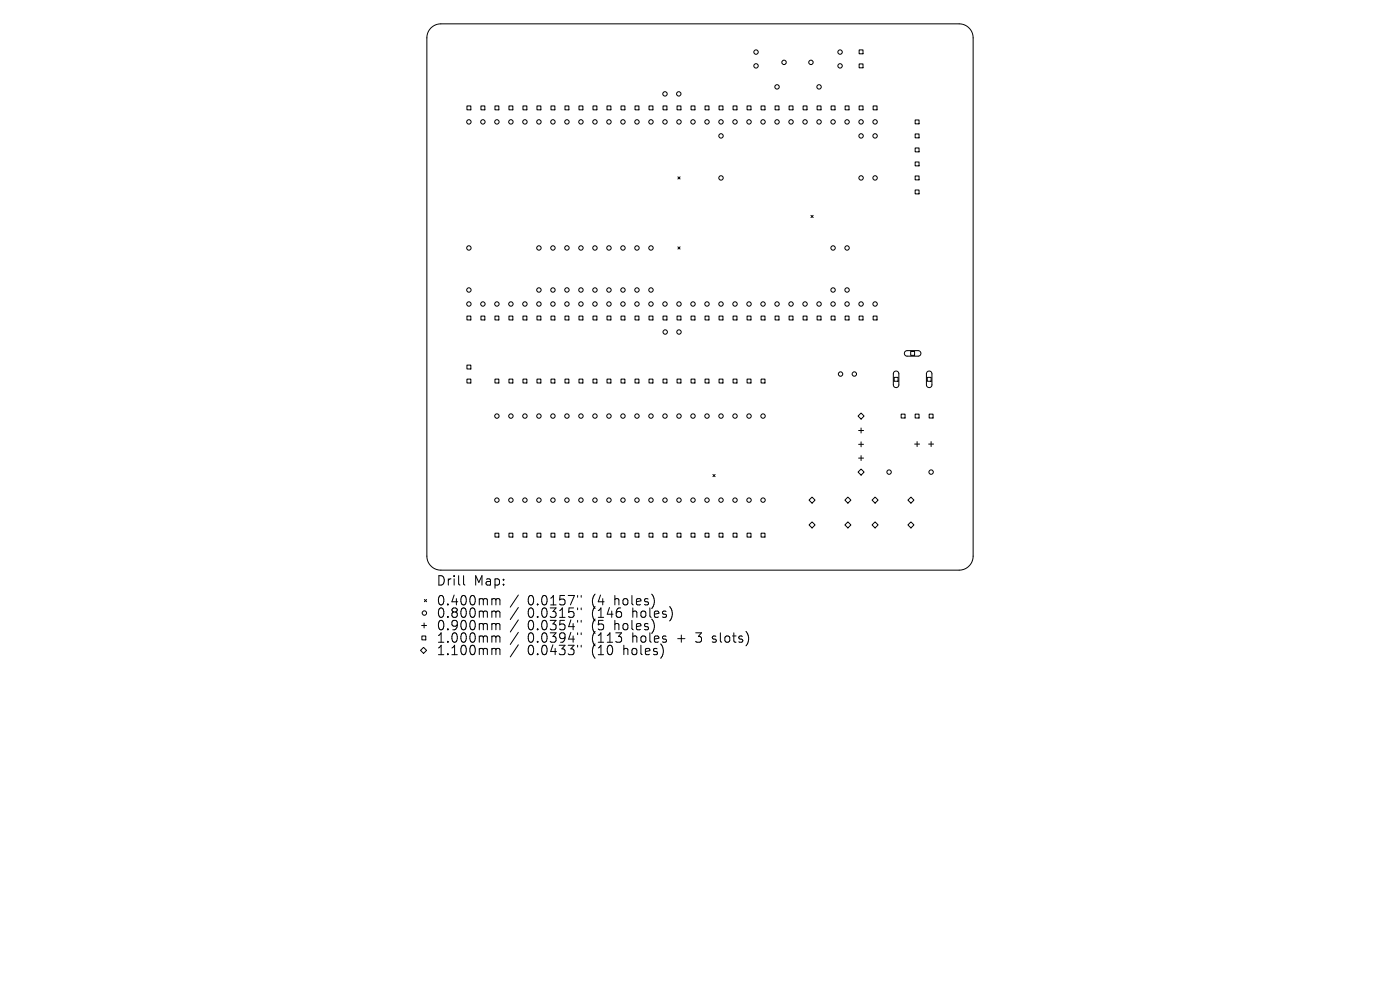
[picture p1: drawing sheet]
<svg xmlns="http://www.w3.org/2000/svg" width="297mm" height="210mm" viewBox="0 0 297 210" stroke-linecap="round" stroke-linejoin="round" font-family="sans-serif">
<defs><g id="words">
<g font-size="2.8">
<text x="92.5" y="124.5">Drill</text>
<text x="100.5" y="124.5">Map:</text>
<text x="92.5" y="128.7">0.400mm</text>
<text x="92.5" y="131.3">0.800mm</text>
<text x="111.9" y="128.7">0.0157&quot;</text>
<text x="111.9" y="131.3">0.0315&quot;</text>
<text x="125.7" y="128.7">(4</text>
<text x="125.7" y="131.3">(146</text>
<text x="130.6" y="128.7">holes)</text>
<text x="134.4" y="131.3">holes)</text>
<text x="92.5" y="134">0.900mm</text>
<text x="92.5" y="136.6">1.000mm</text>
<text x="111.9" y="134">0.0354&quot;</text>
<text x="111.9" y="136.6">0.0394&quot;</text>
<text x="125.7" y="134">(5</text>
<text x="125.7" y="136.6">(113</text>
<text x="130.6" y="134">holes)</text>
<text x="134.4" y="136.6">holes</text>
<text x="144.2" y="136.6">+</text>
<text x="148.4" y="136.6">3</text>
<text x="152" y="136.6">slots)</text>
<text x="92.5" y="139.3">1.100mm</text>
<text x="111.9" y="139.3">0.0433&quot;</text>
<text x="125.7" y="139.3">(10</text>
<text x="132.5" y="139.3">holes)</text>
</g>
</g></defs>
<g fill="none" stroke="#000" stroke-width=".21">
<path d="M91.4 5.9a2.97 2.97 0 0 1 2.1-.8h110a2.97 2.97 0 0 1 2.9 2.9v110a2.97 2.97 0 0 1-2.9 2.9h-110a2.97 2.97 0 0 1-2.9-2.9v-110a2.97 2.97 0 0 1 .8-2.1zM182.3 10.6h.8v.8h-.8zM182.3 13.6h.8v.8h-.8zM99.1 22.5h.8v.8h-.8zM102 22.5h.9v.8h-.9zM105 22.5h.8v.8h-.8zM108 22.5h.8v.8h-.8zM110.9 22.5h.9v.8h-.9zM113.9 22.5h.8v.8h-.8zM116.9 22.5h.8v.8h-.8zM119.9 22.5h.8v.8h-.8zM122.8 22.5h.9v.8h-.9z"/>
<path d="M125.8 22.5h.8v.8h-.8zM128.8 22.5h.8v.8h-.8zM131.7 22.5h.9v.8h-.9zM134.7 22.5h.8v.8h-.8zM137.7 22.5h.8v.8h-.8zM140.7 22.5h.8v.8h-.8zM143.6 22.5h.9v.8h-.9zM143.8 37.5l.5 .5M144.3 37.5l-.5 .5M146.6 22.5h.8v.8h-.8zM149.6 22.5h.8v.8h-.8zM152.5 22.5h.9v.8h-.9z"/>
<path d="M155.5 22.5h.8v.8h-.8zM158.5 22.5h.8v.8h-.8zM161.5 22.5h.8v.8h-.8zM164.4 22.5h.9v.8h-.9zM167.4 22.5h.8v.8h-.8zM170.4 22.5h.8v.8h-.8zM173.3 22.5h.9v.8h-.9zM176.3 22.5h.8v.8h-.8zM179.3 22.5h.8v.8h-.8zM182.3 22.5h.8v.8h-.8zM185.2 22.5h.9v.8h-.9zM194.1 25.4h.9v.9h-.9z"/>
<path d="M194.1 28.4h.9v.8h-.9zM194.1 31.4h.9v.8h-.9zM194.1 34.4h.9v.8h-.9zM194.1 37.3h.9v.9h-.9zM143.8 52.4l.5 .4M144.3 52.4l-.5 .4M172 45.7l.5 .5M172.5 45.7l-.5 .5M194.1 40.3h.9v.8h-.9zM99.1 67h.8v.9h-.8zM99.1 77.4h.8v.9h-.8zM102 67h.9v.9h-.9z"/>
<path d="M105 67h.8v.9h-.8zM108 67h.8v.9h-.8zM110.9 67h.9v.9h-.9zM113.9 67h.8v.9h-.8zM116.9 67h.8v.9h-.8zM119.9 67h.8v.9h-.8zM122.8 67h.9v.9h-.9zM125.8 67h.8v.9h-.8zM128.8 67h.8v.9h-.8zM131.7 67h.9v.9h-.9zM134.7 67h.8v.9h-.8zM137.7 67h.8v.9h-.8z"/>
<path d="M140.7 67h.8v.9h-.8zM143.6 67h.9v.9h-.9zM146.6 67h.8v.9h-.8zM149.6 67h.8v.9h-.8zM152.5 67h.9v.9h-.9zM155.5 67h.8v.9h-.8zM158.5 67h.8v.9h-.8zM161.5 67h.8v.9h-.8zM164.4 67h.9v.9h-.9zM167.4 67h.8v.9h-.8zM170.4 67h.8v.9h-.8zM173.3 67h.9v.9h-.9z"/>
<path d="M176.3 67h.8v.9h-.8zM179.3 67h.8v.9h-.8zM182.3 67h.8v.9h-.8zM185.2 67h.9v.9h-.9zM189.7 78.9l.6-.2 .4 .5v2.5l-.5 .5-.4-.1-.3-.4v-2.5zM192 74.6l.4-.2h2.5l.4 .2 .1 .5-.5 .4h-2.6l-.4-.3zM193.2 74.6h.8v.8h-.8zM196.7 78.9l.6-.2 .4 .5v2.5l-.5 .5-.4-.1-.3-.4v-2.5zM99.1 80.4h.8v.8h-.8zM105 80.4h.8v.8h-.8zM108 80.4h.8v.8h-.8zM110.9 80.4h.9v.8h-.9z"/>
<path d="M113.9 80.4h.8v.8h-.8zM116.9 80.4h.8v.8h-.8zM119.9 80.4h.8v.8h-.8zM122.8 80.4h.9v.8h-.9zM125.8 80.4h.8v.8h-.8zM128.8 80.4h.8v.8h-.8zM131.7 80.4h.9v.8h-.9zM134.7 80.4h.8v.8h-.8zM137.7 80.4h.8v.8h-.8zM140.7 80.4h.8v.8h-.8zM143.6 80.4h.9v.8h-.9zM146.6 80.4h.8v.8h-.8z"/>
<path d="M149.6 80.4h.8v.8h-.8zM152.5 80.4h.9v.8h-.9zM155.5 80.4h.8v.8h-.8zM158.5 80.4h.8v.8h-.8zM161.5 80.4h.8v.8h-.8zM182 88.3l.7-.7 .6 .7-.6 .6zM182.1 91.3h1.1M182.1 94.2h1.1M182.1 97.2h1.1M182.7 90.8v1.1M182.7 93.7v1.1M182.7 96.6v1.1"/>
<path d="M189.7 80.1h.8v.8h-.8zM191.2 87.8h.8v.9h-.8zM194 94.2h1.1M194.1 87.8h.9v.9h-.9zM194.6 93.7v1M196.7 80.1h.8v.8h-.8zM197 94.2h1.1M197.1 87.8h.8v.9h-.8zM197.5 93.7v1M105 113.1h.8v.8h-.8zM108 113.1h.8v.8h-.8zM110.9 113.1h.9v.8h-.9z"/>
<path d="M113.9 113.1h.8v.8h-.8zM116.9 113.1h.8v.8h-.8zM119.9 113.1h.8v.8h-.8zM122.8 113.1h.9v.8h-.9zM125.8 113.1h.8v.8h-.8zM128.8 113.1h.8v.8h-.8zM131.7 113.1h.9v.8h-.9zM134.7 113.1h.8v.8h-.8zM137.7 113.1h.8v.8h-.8zM140.7 113.1h.8v.8h-.8zM143.6 113.1h.9v.8h-.9zM146.6 113.1h.8v.8h-.8z"/>
<path d="M149.6 113.1h.8v.8h-.8zM151.2 100.7l.5 .4M151.7 100.7l-.5 .4M152.5 113.1h.9v.8h-.9zM155.5 113.1h.8v.8h-.8zM158.5 113.1h.8v.8h-.8zM161.5 113.1h.8v.8h-.8zM171.6 106.1l.7-.7 .6 .7-.6 .6zM171.6 111.4l.7-.7 .6 .7-.6 .6zM179.2 106.1l.7-.7 .6 .7-.6 .6zM179.2 111.4l.7-.7 .6 .7-.6 .6zM182 100.1l.7-.6 .6 .6-.6 .7z"/>
<path d="M185.6 105.4l.7 .7-.7 .6-.6-.6zM185.6 110.7l.7 .7-.7 .6-.6-.6zM192.6 106.1l.6-.7 .7 .7-.7 .6zM192.6 111.4l.6-.7 .7 .7-.7 .6zM89.4 132.7h1.1M89.5 134.9h.8v.8h-.8zM89.9 137.3l.6 .7-.6 .6-.7-.6zM90 132.2v1M90 127.2l.5 .4M90.5 127.2l-.5 .4M98.3 122.1v1.7l.3 .3M104.6 127l.5 .1 .1 .2"/>
<path d="M104.6 129.6h.3l.3 .3M104.6 132.3h.3l.3 .3M104.6 134.9h.3l.3 .3M104.6 137.5l.5 .1 .1 .2M105.2 127.3l.3-.3 .5 .1 .1 1.2M105.2 127.3v1M105.2 129.9v1.1M105.2 132.6v1M105.2 135.2v1M105.2 137.8v1.1M105.2 129.9l.3-.3 .5 .1 .1 1.3M105.2 132.6l.3-.3 .5 .1 .1 1.2"/>
<path d="M105.2 135.2l.3-.3 .5 .1 .1 1.2M105.2 137.8l.3-.3 .5 .1 .1 1.3M110 126.2l-1.8 2.6M110 128.9l-1.8 2.5M110 131.5l-1.8 2.6M110 134.1l-1.8 2.6M110 136.8l-1.8 2.6M122.5 126.3v.4M122.5 129v.3M122.5 131.6v.4M122.5 134.2v.4M122.5 136.9v.4"/>
<path d="M123.3 126.3v.4M123.3 129v.3M123.3 131.6v.4M123.3 134.2v.4M123.3 136.9v.4M151.1 136.1l.2 .1M151.2 135v.5"/>
<circle cx="141.1" cy="19.9" r=".47"/>
<circle cx="144" cy="19.9" r=".47"/>
<circle cx="160.4" cy="11" r=".47"/>
<circle cx="160.4" cy="14" r=".47"/>
<circle cx="164.8" cy="18.4" r=".47"/>
<circle cx="166.3" cy="13.2" r=".47"/>
<circle cx="172" cy="13.2" r=".47"/>
<circle cx="173.8" cy="18.4" r=".47"/>
<circle cx="178.2" cy="11" r=".47"/>
<circle cx="178.2" cy="14" r=".47"/>
<circle cx="99.5" cy="25.9" r=".47"/>
<circle cx="102.4" cy="25.9" r=".47"/>
<circle cx="105.4" cy="25.9" r=".47"/>
<circle cx="108.4" cy="25.9" r=".47"/>
<circle cx="111.4" cy="25.9" r=".47"/>
<circle cx="114.3" cy="25.9" r=".47"/>
<circle cx="117.3" cy="25.9" r=".47"/>
<circle cx="120.3" cy="25.9" r=".47"/>
<circle cx="123.2" cy="25.9" r=".47"/>
<circle cx="126.2" cy="25.9" r=".47"/>
<circle cx="129.2" cy="25.9" r=".47"/>
<circle cx="132.2" cy="25.9" r=".47"/>
<circle cx="135.1" cy="25.9" r=".47"/>
<circle cx="138.1" cy="25.9" r=".47"/>
<circle cx="141.1" cy="25.9" r=".47"/>
<circle cx="144" cy="25.9" r=".47"/>
<circle cx="147" cy="25.9" r=".47"/>
<circle cx="150" cy="25.9" r=".47"/>
<circle cx="153" cy="28.8" r=".47"/>
<circle cx="153" cy="37.7" r=".47"/>
<circle cx="153" cy="25.9" r=".47"/>
<circle cx="155.9" cy="25.9" r=".47"/>
<circle cx="158.9" cy="25.9" r=".47"/>
<circle cx="161.9" cy="25.9" r=".47"/>
<circle cx="164.8" cy="25.9" r=".47"/>
<circle cx="167.8" cy="25.9" r=".47"/>
<circle cx="170.8" cy="25.9" r=".47"/>
<circle cx="173.8" cy="25.9" r=".47"/>
<circle cx="176.7" cy="25.9" r=".47"/>
<circle cx="179.7" cy="25.9" r=".47"/>
<circle cx="182.7" cy="28.8" r=".47"/>
<circle cx="182.7" cy="37.7" r=".47"/>
<circle cx="182.7" cy="25.9" r=".47"/>
<circle cx="185.6" cy="28.8" r=".47"/>
<circle cx="185.6" cy="37.7" r=".47"/>
<circle cx="185.6" cy="25.9" r=".47"/>
<circle cx="99.5" cy="52.6" r=".47"/>
<circle cx="114.3" cy="52.6" r=".47"/>
<circle cx="117.3" cy="52.6" r=".47"/>
<circle cx="120.3" cy="52.6" r=".47"/>
<circle cx="123.2" cy="52.6" r=".47"/>
<circle cx="126.2" cy="52.6" r=".47"/>
<circle cx="129.2" cy="52.6" r=".47"/>
<circle cx="132.2" cy="52.6" r=".47"/>
<circle cx="135.1" cy="52.6" r=".47"/>
<circle cx="138.1" cy="52.6" r=".47"/>
<circle cx="176.7" cy="52.6" r=".47"/>
<circle cx="179.7" cy="52.6" r=".47"/>
<circle cx="99.5" cy="64.5" r=".47"/>
<circle cx="99.5" cy="61.5" r=".47"/>
<circle cx="102.4" cy="64.5" r=".47"/>
<circle cx="105.4" cy="64.5" r=".47"/>
<circle cx="108.4" cy="64.5" r=".47"/>
<circle cx="111.4" cy="64.5" r=".47"/>
<circle cx="114.3" cy="64.5" r=".47"/>
<circle cx="114.3" cy="61.5" r=".47"/>
<circle cx="117.3" cy="61.5" r=".47"/>
<circle cx="117.3" cy="64.5" r=".47"/>
<circle cx="120.3" cy="64.5" r=".47"/>
<circle cx="120.3" cy="61.5" r=".47"/>
<circle cx="123.2" cy="64.5" r=".47"/>
<circle cx="123.2" cy="61.5" r=".47"/>
<circle cx="126.2" cy="61.5" r=".47"/>
<circle cx="126.2" cy="64.5" r=".47"/>
<circle cx="129.2" cy="64.5" r=".47"/>
<circle cx="129.2" cy="61.5" r=".47"/>
<circle cx="132.2" cy="61.5" r=".47"/>
<circle cx="132.2" cy="64.5" r=".47"/>
<circle cx="135.1" cy="61.5" r=".47"/>
<circle cx="135.1" cy="64.5" r=".47"/>
<circle cx="138.1" cy="61.5" r=".47"/>
<circle cx="138.1" cy="64.5" r=".47"/>
<circle cx="141.1" cy="64.5" r=".47"/>
<circle cx="141.1" cy="70.4" r=".47"/>
<circle cx="144" cy="64.5" r=".47"/>
<circle cx="144" cy="70.4" r=".47"/>
<circle cx="147" cy="64.5" r=".47"/>
<circle cx="150" cy="64.5" r=".47"/>
<circle cx="153" cy="64.5" r=".47"/>
<circle cx="155.9" cy="64.5" r=".47"/>
<circle cx="158.9" cy="64.5" r=".47"/>
<circle cx="161.9" cy="64.5" r=".47"/>
<circle cx="164.8" cy="64.5" r=".47"/>
<circle cx="167.8" cy="64.5" r=".47"/>
<circle cx="170.8" cy="64.5" r=".47"/>
<circle cx="173.8" cy="64.5" r=".47"/>
<circle cx="176.7" cy="61.5" r=".47"/>
<circle cx="176.7" cy="64.5" r=".47"/>
<circle cx="178.3" cy="79.3" r=".47"/>
<circle cx="179.7" cy="61.5" r=".47"/>
<circle cx="179.7" cy="64.5" r=".47"/>
<circle cx="181.2" cy="79.3" r=".47"/>
<circle cx="182.7" cy="64.5" r=".47"/>
<circle cx="185.6" cy="64.5" r=".47"/>
<circle cx="105.4" cy="88.3" r=".47"/>
<circle cx="108.4" cy="88.3" r=".47"/>
<circle cx="111.4" cy="88.3" r=".47"/>
<circle cx="114.3" cy="88.3" r=".47"/>
<circle cx="117.3" cy="88.3" r=".47"/>
<circle cx="120.3" cy="88.3" r=".47"/>
<circle cx="123.2" cy="88.3" r=".47"/>
<circle cx="126.2" cy="88.3" r=".47"/>
<circle cx="129.2" cy="88.3" r=".47"/>
<circle cx="132.2" cy="88.3" r=".47"/>
<circle cx="135.1" cy="88.3" r=".47"/>
<circle cx="138.1" cy="88.3" r=".47"/>
<circle cx="141.1" cy="88.3" r=".47"/>
<circle cx="144" cy="88.3" r=".47"/>
<circle cx="147" cy="88.3" r=".47"/>
<circle cx="150" cy="88.3" r=".47"/>
<circle cx="153" cy="88.3" r=".47"/>
<circle cx="155.9" cy="88.3" r=".47"/>
<circle cx="158.9" cy="88.3" r=".47"/>
<circle cx="161.9" cy="88.3" r=".47"/>
<circle cx="105.4" cy="106.1" r=".47"/>
<circle cx="108.4" cy="106.1" r=".47"/>
<circle cx="111.4" cy="106.1" r=".47"/>
<circle cx="114.3" cy="106.1" r=".47"/>
<circle cx="117.3" cy="106.1" r=".47"/>
<circle cx="120.3" cy="106.1" r=".47"/>
<circle cx="123.2" cy="106.1" r=".47"/>
<circle cx="126.2" cy="106.1" r=".47"/>
<circle cx="129.2" cy="106.1" r=".47"/>
<circle cx="132.2" cy="106.1" r=".47"/>
<circle cx="135.1" cy="106.1" r=".47"/>
<circle cx="138.1" cy="106.1" r=".47"/>
<circle cx="141.1" cy="106.1" r=".47"/>
<circle cx="144" cy="106.1" r=".47"/>
<circle cx="147" cy="106.1" r=".47"/>
<circle cx="150" cy="106.1" r=".47"/>
<circle cx="153" cy="106.1" r=".47"/>
<circle cx="155.9" cy="106.1" r=".47"/>
<circle cx="158.9" cy="106.1" r=".47"/>
<circle cx="161.9" cy="106.1" r=".47"/>
<circle cx="188.6" cy="100.1" r=".47"/>
<circle cx="197.5" cy="100.1" r=".47"/>
<circle cx="90" cy="130" r=".47"/>
</g>
<use href="#words"/>
</svg>
